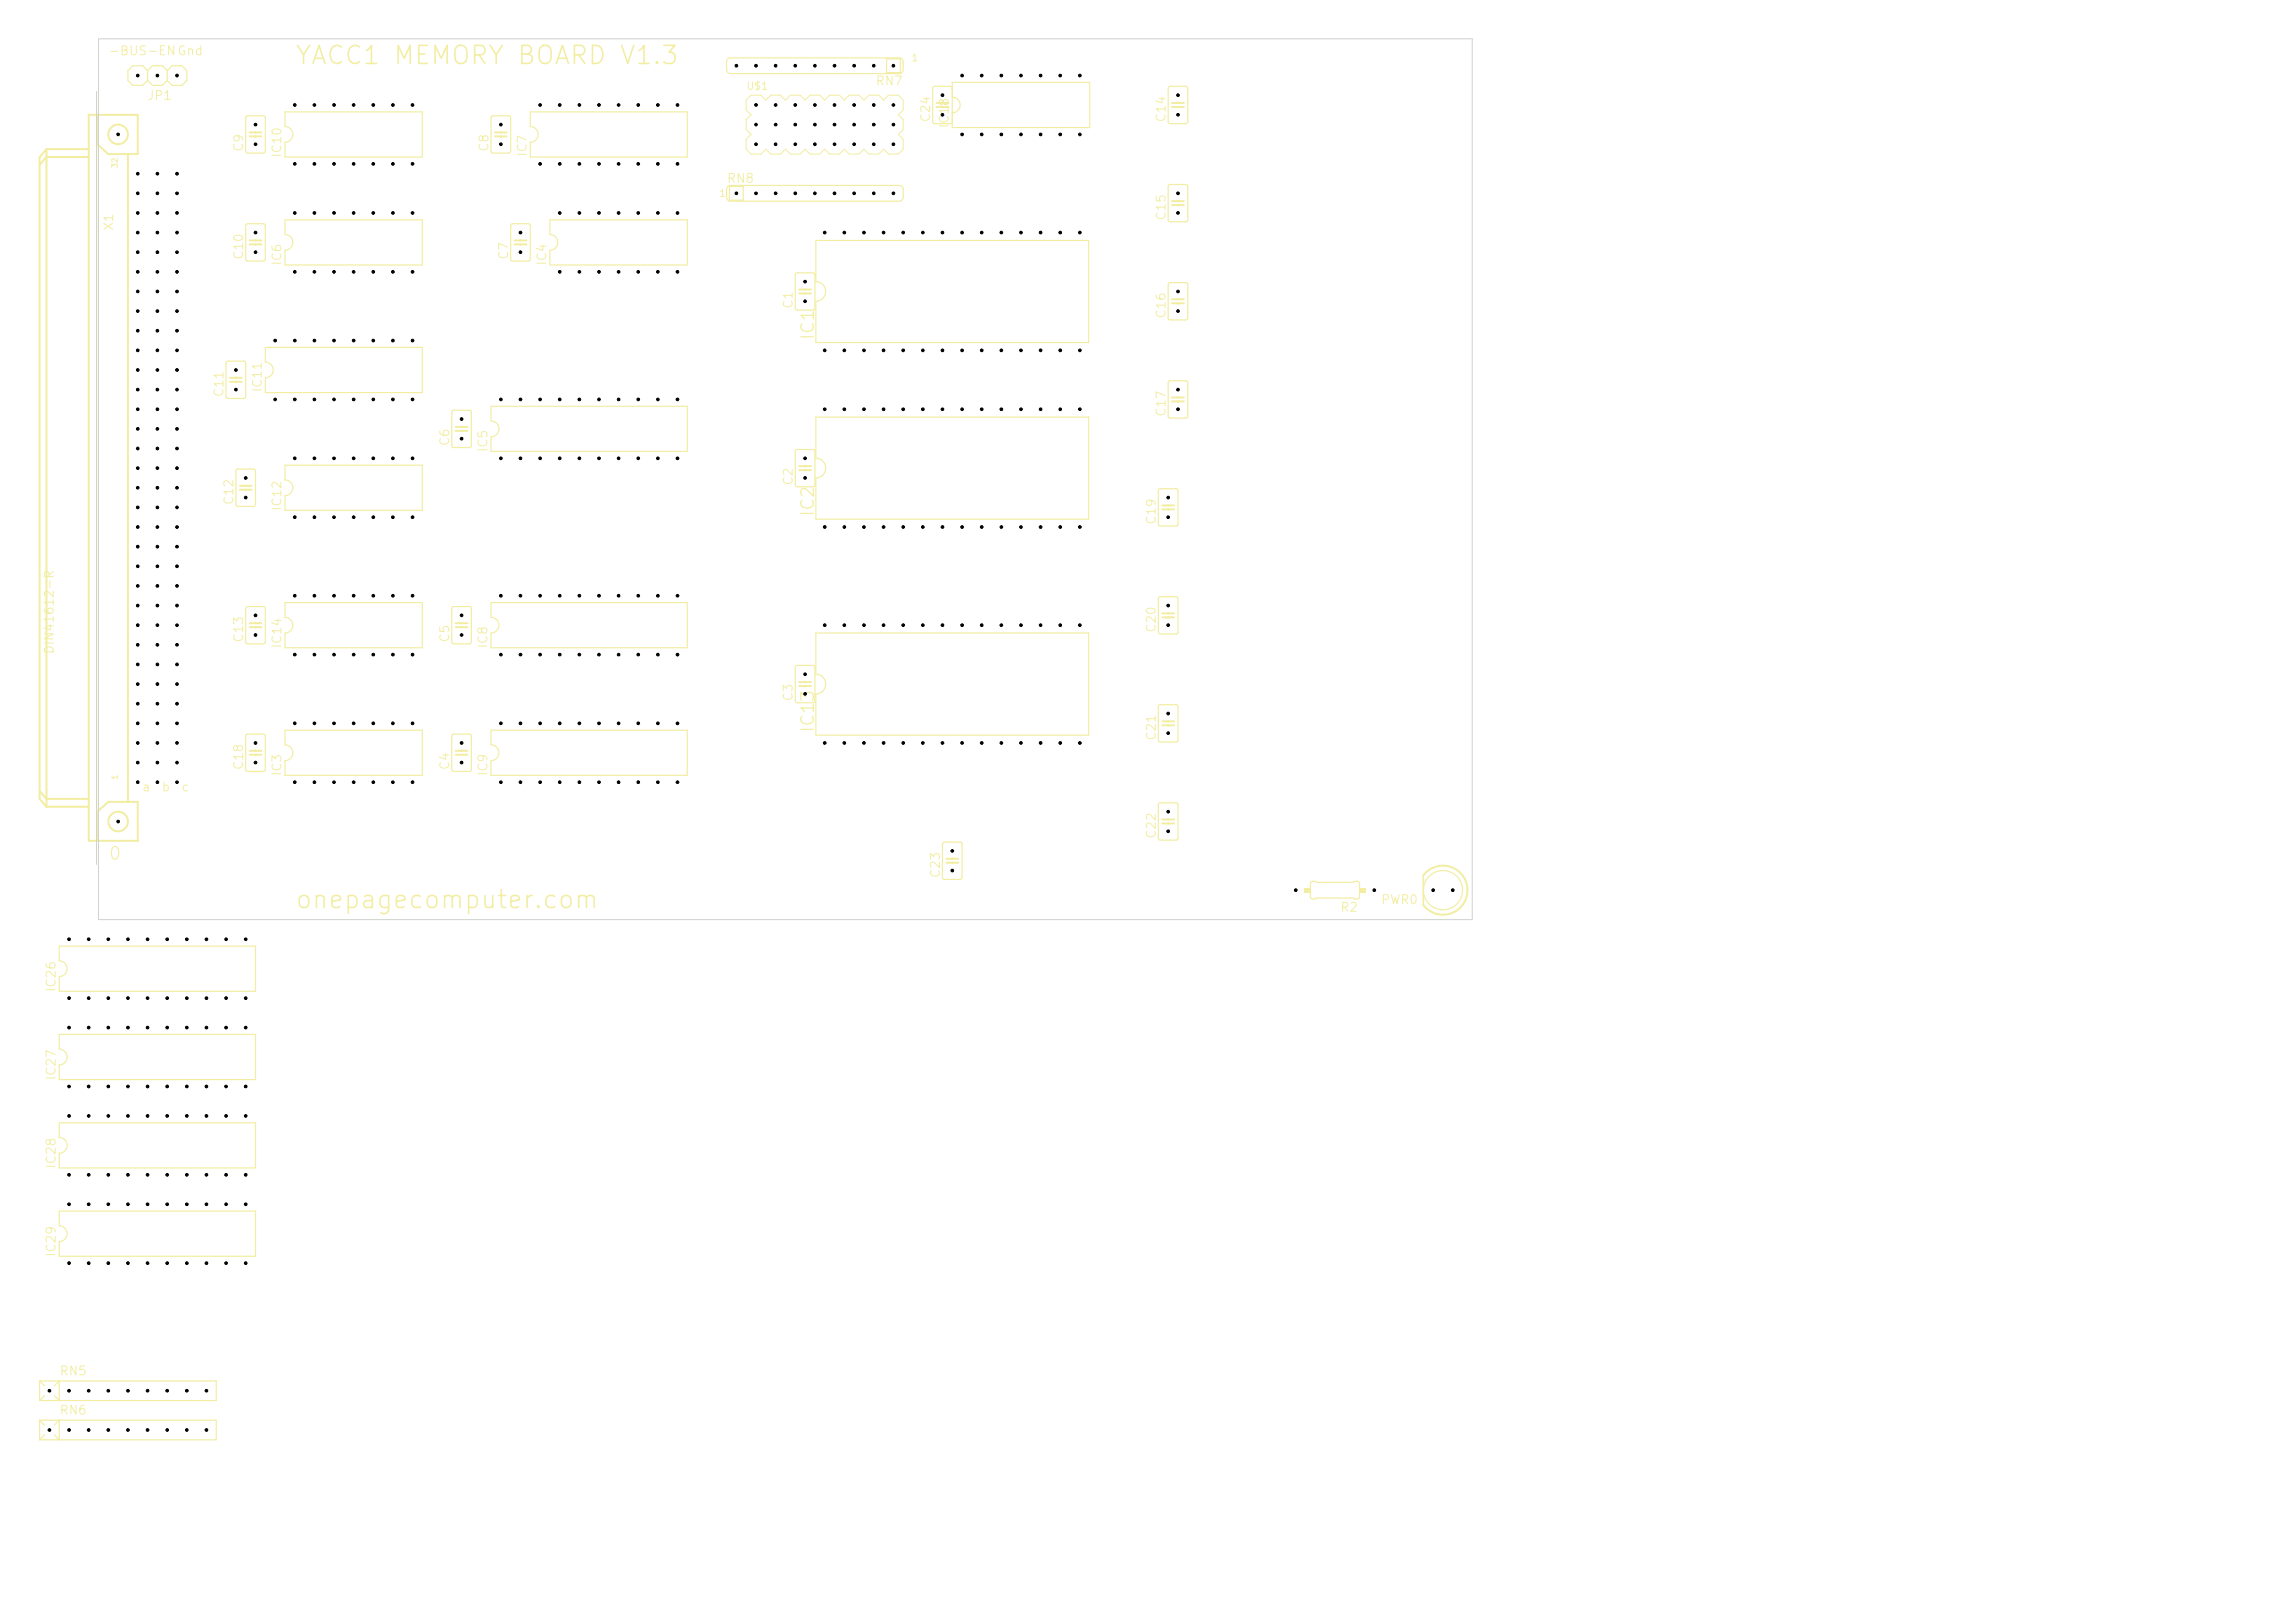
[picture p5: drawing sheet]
<svg xmlns="http://www.w3.org/2000/svg" width="297mm" height="210mm" viewBox="0 0 297 210" stroke-linecap="round" stroke-linejoin="round" font-family="sans-serif">
<defs><g id="words">
<g font-size="2.3" fill="#f2eda1">
<text x="38" y="8.9">YACC1 MEMORY BOARD V1.3</text>
<text x="38" y="118.1">onepagecomputer.com</text>
</g>
<g font-size="1.6" fill="#f2eda1">
<text x="105.7" y="44.1" transform="rotate(-90 105.7 44.1)">IC1</text>
<text x="105.7" y="67" transform="rotate(-90 105.7 67)">IC2</text>
<text x="105.7" y="94.9" transform="rotate(-90 105.7 94.9)">IC13</text>
<text x="13.9" y="111.7">0</text>
</g>
<g font-size="1.2" fill="#f2eda1">
<text x="14" y="7.4">-BUS-ENGnd</text>
<text x="113.2" y="11.3">RN7</text>
<text x="19" y="13.2">JP1</text>
<text x="120.6" y="15.9" transform="rotate(-90 120.6 15.9)">C24</text>
<text x="123.1" y="16.7" transform="rotate(-90 123.1 16.7)">IC18</text>
<text x="151.1" y="15.9" transform="rotate(-90 151.1 15.9)">C14</text>
<text x="31.7" y="19.7" transform="rotate(-90 31.7 19.7)">C9</text>
<text x="36.7" y="20.5" transform="rotate(-90 36.7 20.5)">IC10</text>
<text x="63.5" y="19.7" transform="rotate(-90 63.5 19.7)">C8</text>
<text x="68.4" y="20.4" transform="rotate(-90 68.4 20.4)">IC7</text>
<text x="94" y="23.9">RN8</text>
<text x="14.9" y="29.9" transform="rotate(-90 14.9 29.9)">X1</text>
<text x="151.1" y="28.6" transform="rotate(-90 151.1 28.6)">C15</text>
<text x="31.7" y="33.7" transform="rotate(-90 31.7 33.7)">C10</text>
<text x="36.7" y="34.5" transform="rotate(-90 36.7 34.5)">IC6</text>
<text x="66" y="33.7" transform="rotate(-90 66 33.7)">C7</text>
<text x="71" y="34.5" transform="rotate(-90 71 34.5)">IC4</text>
<text x="102.9" y="40" transform="rotate(-90 102.9 40)">C1</text>
<text x="151.1" y="41.3" transform="rotate(-90 151.1 41.3)">C16</text>
<text x="29.2" y="51.5" transform="rotate(-90 29.2 51.5)">C11</text>
<text x="34.2" y="50.8" transform="rotate(-90 34.2 50.8)">IC11</text>
<text x="58.4" y="57.8" transform="rotate(-90 58.4 57.8)">C6</text>
<text x="63.4" y="58.6" transform="rotate(-90 63.4 58.6)">IC5</text>
<text x="151.1" y="54" transform="rotate(-90 151.1 54)">C17</text>
<text x="30.5" y="65.4" transform="rotate(-90 30.5 65.4)">C12</text>
<text x="102.9" y="62.9" transform="rotate(-90 102.9 62.9)">C2</text>
<text x="36.7" y="66.2" transform="rotate(-90 36.7 66.2)">IC12</text>
<text x="149.9" y="68" transform="rotate(-90 149.9 68)">C19</text>
<text x="31.7" y="83.2" transform="rotate(-90 31.7 83.2)">C13</text>
<text x="36.7" y="84" transform="rotate(-90 36.7 84)">IC14</text>
<text x="58.4" y="83.2" transform="rotate(-90 58.4 83.2)">C5</text>
<text x="63.4" y="84" transform="rotate(-90 63.4 84)">IC8</text>
<text x="149.9" y="82" transform="rotate(-90 149.9 82)">C20</text>
<text x="102.9" y="90.8" transform="rotate(-90 102.9 90.8)">C3</text>
<text x="149.9" y="95.9" transform="rotate(-90 149.9 95.9)">C21</text>
<text x="31.7" y="99.7" transform="rotate(-90 31.7 99.7)">C18</text>
<text x="36.7" y="100.5" transform="rotate(-90 36.7 100.5)">IC3</text>
<text x="58.4" y="99.7" transform="rotate(-90 58.4 99.7)">C4</text>
<text x="63.4" y="100.5" transform="rotate(-90 63.4 100.5)">IC9</text>
<text x="121.9" y="113.7" transform="rotate(-90 121.9 113.7)">C23</text>
<text x="149.9" y="108.6" transform="rotate(-90 149.9 108.6)">C22</text>
<text x="173.4" y="118.3">R2</text>
<text x="178.6" y="117.3">PWR0</text>
<text x="7.5" y="128.4" transform="rotate(-90 7.5 128.4)">IC26</text>
<text x="7.5" y="139.9" transform="rotate(-90 7.5 139.9)">IC27</text>
<text x="7.5" y="151.3" transform="rotate(-90 7.5 151.3)">IC28</text>
<text x="7.5" y="162.7" transform="rotate(-90 7.5 162.7)">IC29</text>
<text x="7.6" y="178.3">RN5</text>
<text x="7.6" y="183.3">RN6</text>
</g>
<g font-size="1.1" fill="#f2eda1">
<text x="7.2" y="84.7" transform="rotate(-90 7.2 84.7)">DIN41612-R</text>
<text x="18.3" y="102.7">a</text>
<text x="20.8" y="102.7">b</text>
<text x="23.4" y="102.7">c</text>
</g>
<g font-size=".9" fill="#f2eda1">
<text x="96.5" y="11.8">U$1</text>
<text x="117.9" y="8.1">1</text>
<text x="93" y="25.7">1</text>
</g>
<g font-size=".7" fill="#f2eda1">
<text x="15.4" y="21.9" transform="rotate(-90 15.4 21.9)">32</text>
<text x="15.4" y="101" transform="rotate(-90 15.4 101)">1</text>
</g>
</g></defs>
<g fill="none" stroke="#f2eda1" stroke-width=".15">
<path d="M123.2 10.7h17.8v5.8h-17.8v-1.9a1.02 1.02 0 0 0 1.1-1 1.02 1.02 0 0 0-1.1-1zM66.2 29h.1h2.1l.2 .1v4.4l-.1 .3h-2.2l-.2-.2v-4.4zM67.4 31v.1M67.4 31.6v.1M103 35.4l.2-.1h2l.2 .1 .1 4.5-.2 .2h-2.2l-.2-.1v-4.4zM104.2 37.3v.2M104.2 38v.1M103 58.2h.2h2l.2 .1 .1 4.4-.2 .3h-2.2l-.2-.2v-4.4zM36.9 60.2h17.8v5.8h-17.8v-1.9a1.02 1.02 0 0 0 1-1 1.02 1.02 0 0 0-1-1zM58.5 78.6l.2-.1h2.1l.2 .1v4.5l-.1 .2h-2.2l-.2-.1v-4.5zM104.2 60.2v.1M104.2 60.8v.2"/>
<path d="M59.7 80.5v.1M59.7 81.1v.2M105.6 81.9h35.3v13.2h-35.3v-5.3a1.27 1.27 0 0 0 1.3-1.3 1.27 1.27 0 0 0-1.3-1.3zM169.7 114.1l.5-.1 .2 .2h4.8l.1-.2 .5 .1 .1 .2v1.9l-.2 .1h-.4l-.1-.1h-4.8l-.2 .1h-.4l-.2-.2v-1.8zM7.7 156.7h25.4v5.9h-25.4v-1.9a1.02 1.02 0 0 0 1-1.1 1.02 1.02 0 0 0-1-1z"/>
</g>
<path d="M66.6 31.6h1.5M66.6 31.1h1.5M103.4 38h1.5M103.4 37.5h1.5M103.4 60.8h1.5M103.4 60.3h1.5M59 81.1h1.5M59 80.6h1.5" fill="none" stroke="#f2eda1" stroke-width=".25"/>
<g fill="#f2eda1">
<path d="M168.7 114.9h.9v.6h-.9z"/>
<path d="M175.9 114.9h.9v.6h-.9z"/>
</g>
<g fill="none" stroke="#f2eda1" stroke-width=".15">
<path d="M19.1 9.1l-.6-.6h-1.3l-.6 .6v1.3l.6 .6h1.3l.6-.6M19.1 9.1l.6-.6h1.3l.6 .6M19.1 10.4l.6 .6h1.3l.6-.6M19.1 9.1v1.3M21.6 9.1l.7-.6h1.2l.7 .6v1.3l-.7 .6h-1.2l-.7-.6M21.6 9.1v1.3M31.9 15.1l.2-.1h2l.2 .1v4.5l-.1 .2h-2.2l-.2-.1v-4.5zM33.1 17v.1M33.1 17.6v.2M36.9 14.5h17.8v5.8h-17.8v-1.9a1.02 1.02 0 0 0 1-1 1.02 1.02 0 0 0-1-1zM63.6 15.1l.2-.1h2l.3 .1v4.5l-.2 .2h-2.1l-.2-.1-.1-4.5zM64.8 17v.1"/>
<path d="M64.8 17.6v.2M68.6 14.5h20.3v5.8h-20.3v-1.9a1.02 1.02 0 0 0 1-1 1.02 1.02 0 0 0-1-1zM94.2 7.6l.3-.1h21.9a.51 .51 0 0 1 .5 .5v1a.51 .51 0 0 1-.5 .5h-21.9a.51 .51 0 0 1-.5-.5v-1zM114.7 7.6h1.8v1.8h-1.8zM120.8 11.2h.2h2l.2 .1v4.4l-.1 .3h-2.2l-.2-.1v-4.5zM122 13.2v.1M122 13.8v.2M151.3 11.2h.1h2.1l.2 .1v4.4l-.1 .3h-2.2l-.2-.1v-4.5zM152.4 13.2v.1M152.4 13.8v.2M31.9 29h.2h2l.2 .1v4.4l-.1 .3h-2.2l-.2-.2v-4.4zM33.1 31v.1"/>
<path d="M33.1 31.6v.1M36.9 28.4h17.8v5.9h-17.8v-1.9a1.02 1.02 0 0 0 1-1 1.02 1.02 0 0 0-1-1.1zM71.2 28.4h17.7v5.9h-17.7v-1.9a1.02 1.02 0 0 0 1-1 1.02 1.02 0 0 0-1-1.1zM94.2 24.1l.3-.1h21.9a.51 .51 0 0 1 .5 .5v1a.51 .51 0 0 1-.5 .5h-21.9a.51 .51 0 0 1-.5-.5v-1zM94.4 24.1h1.8v1.8h-1.8zM105.6 31.1h35.3v13.2h-35.3v-5.3a1.27 1.27 0 0 0 1.3-1.3 1.27 1.27 0 0 0-1.3-1.3zM151.3 36.6h.1h2.1l.2 .1v4.4l-.1 .3h-2.2l-.2-.1v-4.5zM151.3 23.9h.1h2.1l.2 .1v4.4l-.1 .3h-2.2l-.2-.1v-4.5zM152.4 25.9v.1M152.4 26.5v.2M152.4 38.6v.1M152.4 39.2v.2"/>
<path d="M29.3 46.8l.2-.1h2l.3 .2v4.4l-.1 .2-2.2 .1-.2-.2v-4.4zM30.5 48.8v.1M30.5 49.4v.1M34.3 45h20.4v5.8h-20.4v-1.9a1.02 1.02 0 0 0 1.1-1 1.02 1.02 0 0 0-1.1-1zM58.5 53.2l.2-.1h2.1l.2 .1v4.5l-.1 .2h-2.2l-.2-.1v-4.5zM59.7 55.1v.1M59.7 55.7v.2M63.5 52.6h25.4v5.8h-25.4v-1.9a1.02 1.02 0 0 0 1.1-1 1.02 1.02 0 0 0-1.1-1zM105.6 54h35.3v13.2h-35.3v-5.4a1.27 1.27 0 0 0 1.3-1.2 1.27 1.27 0 0 0-1.3-1.3zM151.3 49.3h.1h2.1l.2 .1v4.4l-.1 .3h-2.2l-.2-.1v-4.5zM152.4 51.3v.1M152.4 51.9v.2"/>
<path d="M30.6 60.8l.2-.1h2l.2 .1 .1 4.5-.2 .2h-2.1l-.2-.1-.1-4.4zM31.8 62.7v.2M31.8 63.4v.1M31.9 78.6l.2-.1h2l.2 .1v4.5l-.1 .2h-2.2l-.2-.1v-4.5zM36.9 78h17.8v5.8h-17.8v-1.9a1.02 1.02 0 0 0 1-1 1.02 1.02 0 0 0-1-1zM63.5 78h25.4v5.8h-25.4v-1.9a1.02 1.02 0 0 0 1.1-1 1.02 1.02 0 0 0-1.1-1zM150 63.3l.2-.1h2l.2 .2v4.4l-.1 .2-2.2 .1-.2-.2v-4.4zM150 77.3l.2-.1h2l.2 .2v4.4l-.1 .2h-2.2l-.2-.1v-4.4zM151.2 65.3v.1M151.2 65.9v.1M151.2 79.2v.2M151.2 79.9v.1"/>
<path d="M31.9 95.1l.2-.1h2l.2 .1v4.5l-.1 .2h-2.2l-.2-.1v-4.5zM33.1 80.5v.1M33.1 81.1v.2M33.1 97v.2M33.1 97.7v.1M36.9 94.5h17.8v5.8h-17.8v-1.9a1.02 1.02 0 0 0 1-1 1.02 1.02 0 0 0-1-1zM58.5 95.1l.2-.1h2.1l.2 .1v4.5l-.1 .2h-2.2l-.2-.1v-4.5zM59.7 97v.2M59.7 97.7v.1M63.5 94.5h25.4v5.8h-25.4v-1.9a1.02 1.02 0 0 0 1.1-1 1.02 1.02 0 0 0-1.1-1zM103 86.2l.2-.1h2l.2 .1 .1 4.5-.2 .2h-2.2l-.2-.1v-4.4zM104.2 88.1v.2"/>
<path d="M104.2 88.8v.1M150 91.3l.2-.1h2l.2 .1v4.5l-.1 .2h-2.2l-.2-.1v-4.5zM151.2 93.2v.1M151.2 93.8v.2M122 109h.2h2.1l.2 .1v4.4l-.1 .3h-2.2l-.2-.2v-4.4zM123.2 111v.1M123.2 111.6v.2M150 104l.2-.1h2l.2 .1v4.5l-.1 .2h-2.2l-.2-.1v-4.5zM151.2 105.9v.1M151.2 106.5v.2M7.7 122.4h25.4v5.9h-25.4v-1.9a1.02 1.02 0 0 0 1-1.1 1.02 1.02 0 0 0-1-1zM7.7 133.9h25.4v5.8h-25.4v-1.9a1.02 1.02 0 0 0 1-1 1.02 1.02 0 0 0-1-1z"/>
<path d="M7.7 145.3h25.4v5.8h-25.4v-1.9a1.02 1.02 0 0 0 1-1 1.02 1.02 0 0 0-1-1zM5.1 178.7v2.5M5.1 178.7l.7 .6M5.1 178.7h22.9v2.5h-22.9M7 179.3l.7-.6v2.5l-.7-.6M5.1 183.8v2.5M5.1 183.8h22.9v2.5h-22.9M5.1 183.8l.7 .6M5.8 180.6l-.7 .6M5.8 185.7l-.7 .6M7 184.4l.7-.6v2.5l-.7-.6"/>
<circle cx="186.7" cy="115.2" r="2.54"/>
</g>
<g fill="none" stroke="#f2eda1" stroke-width=".25">
<path d="M6 19.3l-.9 1v83.1l.9 1M6 19.3v85.1M6 19.3h5.5M12.6 14.9v3.8l1.4 1.2h3.8v-5h-6.3v93.8M16.6 19.9v83.9M32.3 17.6h1.5M32.3 17.1h1.5M64.1 17.6h1.5M64.1 17.1h1.5M121.2 13.8h1.5M121.2 13.3h1.5M151.7 13.8h1.5"/>
<path d="M151.7 13.3h1.5M11.3 20.3h-5.3l-.9 1M32.3 31.6h1.5M32.3 31.1h1.5M151.7 39.2h1.5M151.7 38.7h1.5M151.7 26.5h1.5M151.7 26h1.5M29.8 49.4h1.5M29.8 48.9h1.5M59 55.7h1.5M59 55.2h1.5"/>
<path d="M151.7 51.9h1.5M151.7 51.4h1.5M31 63.4h1.6M31 62.9h1.6M150.4 65.9h1.5M150.4 65.4h1.5M150.4 79.9h1.5M150.4 79.4h1.5M32.3 81.1h1.5M32.3 80.6h1.5M32.3 97.7h1.5M32.3 97.2h1.5"/>
<path d="M59 97.7h1.5M59 97.2h1.5M103.4 88.8h1.5M103.4 88.3h1.5M150.4 93.8h1.5M150.4 93.3h1.5M5.1 102.4l.9 1h5.3M6 104.4h5.5M11.5 108.8h6.3M12.6 108.7v-3.7l1.4-1.2h3.8v5M122.5 111.6h1.5M122.5 111.1h1.5"/>
<path d="M150.4 106.5h1.5M150.4 106h1.5M184.2 113.3a3.2 3.2 0 0 1 4.7-.5 3.2 3.2 0 0 1 0 4.7 3.2 3.2 0 0 1-4.7-.4"/>
<circle cx="15.3" cy="17.4" r="1.27"/>
<circle cx="15.3" cy="106.3" r="1.27"/>
</g>
<path d="M184.2 113.3v3.8" fill="none" stroke="#f2eda1" stroke-width=".2"/>
<path d="M12.5 14.9v93.8M96.6 13l.6-.7h1.3l.6 .7 .6-.7h1.3l.6 .7 .7-.7h1.3l.6 .7 .6-.7h1.3l.6 .7 .7-.7h1.2l.7 .7 .6-.7h1.3l.6 .7 .6-.7h1.3l.6 .7 .7-.7h1.3l.6 .7v1.2l-.6 .7 .6 .6v1.3l-.6 .6 .6 .6v1.3l-.6 .6h-1.3l-.7-.6-.6 .6h-1.3l-.6-.6-.6 .6h-1.3l-.6-.6-.7 .6h-1.2l-.7-.6-.6 .6h-1.3l-.6-.6-.6 .6h-1.3l-.7-.6-.6 .6h-1.3l-.6-.6-.6 .6h-1.3l-.6-.6v-1.3l.6-.6-.6-.6v-1.3l.6-.6-.6-.7z" fill="none" stroke="#f2eda1" stroke-width=".13"/>
<path d="M12.5 11.8v100.1M12.7 5h177.8v114h-177.8z" fill="none" stroke="#d0d2cd" stroke-width=".13"/>
<g fill="#000" stroke="#000" stroke-width=".13">
<circle cx="15.3" cy="17.4" r=".17"/>
<circle cx="17.8" cy="9.8" r=".17"/>
<circle cx="20.4" cy="9.8" r=".17"/>
<circle cx="22.9" cy="9.8" r=".17"/>
<circle cx="33.1" cy="16.1" r=".17"/>
<circle cx="33.1" cy="18.7" r=".17"/>
<circle cx="38.1" cy="13.6" r=".17"/>
<circle cx="40.7" cy="13.6" r=".17"/>
<circle cx="43.2" cy="13.6" r=".17"/>
<circle cx="45.8" cy="13.6" r=".17"/>
<circle cx="48.3" cy="13.6" r=".17"/>
<circle cx="50.8" cy="13.6" r=".17"/>
<circle cx="53.4" cy="13.6" r=".17"/>
<circle cx="64.8" cy="16.1" r=".17"/>
<circle cx="64.8" cy="18.7" r=".17"/>
<circle cx="69.9" cy="13.6" r=".17"/>
<circle cx="72.4" cy="13.6" r=".17"/>
<circle cx="75" cy="13.6" r=".17"/>
<circle cx="77.5" cy="13.6" r=".17"/>
<circle cx="80.1" cy="13.6" r=".17"/>
<circle cx="82.6" cy="13.6" r=".17"/>
<circle cx="85.1" cy="13.6" r=".17"/>
<circle cx="87.7" cy="13.6" r=".17"/>
<circle cx="95.3" cy="8.5" r=".17"/>
<circle cx="97.8" cy="8.5" r=".17"/>
<circle cx="97.8" cy="13.6" r=".17"/>
<circle cx="97.8" cy="16.1" r=".17"/>
<circle cx="97.8" cy="18.7" r=".17"/>
<circle cx="100.4" cy="18.7" r=".17"/>
<circle cx="100.4" cy="16.1" r=".17"/>
<circle cx="100.4" cy="13.6" r=".17"/>
<circle cx="100.4" cy="8.5" r=".17"/>
<circle cx="102.9" cy="18.7" r=".17"/>
<circle cx="102.9" cy="8.5" r=".17"/>
<circle cx="102.9" cy="13.6" r=".17"/>
<circle cx="102.9" cy="16.1" r=".17"/>
<circle cx="105.5" cy="8.5" r=".17"/>
<circle cx="105.5" cy="13.6" r=".17"/>
<circle cx="105.5" cy="16.1" r=".17"/>
<circle cx="105.5" cy="18.7" r=".17"/>
<circle cx="108" cy="18.7" r=".17"/>
<circle cx="108" cy="8.5" r=".17"/>
<circle cx="108" cy="13.6" r=".17"/>
<circle cx="108" cy="16.1" r=".17"/>
<circle cx="110.5" cy="13.6" r=".17"/>
<circle cx="110.5" cy="16.1" r=".17"/>
<circle cx="110.5" cy="8.5" r=".17"/>
<circle cx="110.5" cy="18.7" r=".17"/>
<circle cx="113.1" cy="18.7" r=".17"/>
<circle cx="113.1" cy="13.6" r=".17"/>
<circle cx="113.1" cy="16.1" r=".17"/>
<circle cx="113.1" cy="8.5" r=".17"/>
<circle cx="115.6" cy="8.5" r=".17"/>
<circle cx="115.6" cy="18.7" r=".17"/>
<circle cx="115.6" cy="13.6" r=".17"/>
<circle cx="115.6" cy="16.1" r=".17"/>
<circle cx="122" cy="14.9" r=".17"/>
<circle cx="122" cy="12.3" r=".17"/>
<circle cx="124.5" cy="9.8" r=".17"/>
<circle cx="124.5" cy="17.4" r=".17"/>
<circle cx="127" cy="9.8" r=".17"/>
<circle cx="127" cy="17.4" r=".17"/>
<circle cx="129.6" cy="17.4" r=".17"/>
<circle cx="129.6" cy="9.8" r=".17"/>
<circle cx="132.1" cy="17.4" r=".17"/>
<circle cx="132.1" cy="9.8" r=".17"/>
<circle cx="134.7" cy="9.8" r=".17"/>
<circle cx="134.7" cy="17.4" r=".17"/>
<circle cx="137.2" cy="17.4" r=".17"/>
<circle cx="137.2" cy="9.8" r=".17"/>
<circle cx="139.7" cy="9.8" r=".17"/>
<circle cx="139.7" cy="17.4" r=".17"/>
<circle cx="152.4" cy="14.9" r=".17"/>
<circle cx="152.4" cy="12.3" r=".17"/>
<circle cx="17.8" cy="37.7" r=".17"/>
<circle cx="17.8" cy="32.6" r=".17"/>
<circle cx="17.8" cy="22.5" r=".17"/>
<circle cx="17.8" cy="25" r=".17"/>
<circle cx="17.8" cy="27.6" r=".17"/>
<circle cx="17.8" cy="35.2" r=".17"/>
<circle cx="17.8" cy="30.1" r=".17"/>
<circle cx="20.4" cy="35.2" r=".17"/>
<circle cx="20.4" cy="32.6" r=".17"/>
<circle cx="20.4" cy="37.7" r=".17"/>
<circle cx="20.4" cy="30.1" r=".17"/>
<circle cx="20.4" cy="22.5" r=".17"/>
<circle cx="20.4" cy="25" r=".17"/>
<circle cx="20.4" cy="27.6" r=".17"/>
<circle cx="22.9" cy="22.5" r=".17"/>
<circle cx="22.9" cy="27.6" r=".17"/>
<circle cx="22.9" cy="32.6" r=".17"/>
<circle cx="22.9" cy="30.1" r=".17"/>
<circle cx="22.9" cy="25" r=".17"/>
<circle cx="22.9" cy="37.7" r=".17"/>
<circle cx="22.9" cy="35.2" r=".17"/>
<circle cx="33.1" cy="32.6" r=".17"/>
<circle cx="33.1" cy="30.1" r=".17"/>
<circle cx="38.1" cy="21.2" r=".17"/>
<circle cx="38.1" cy="35.2" r=".17"/>
<circle cx="38.1" cy="27.6" r=".17"/>
<circle cx="40.7" cy="21.2" r=".17"/>
<circle cx="40.7" cy="35.2" r=".17"/>
<circle cx="40.7" cy="27.6" r=".17"/>
<circle cx="43.2" cy="27.6" r=".17"/>
<circle cx="43.2" cy="35.2" r=".17"/>
<circle cx="43.2" cy="21.2" r=".17"/>
<circle cx="45.8" cy="27.6" r=".17"/>
<circle cx="45.8" cy="35.2" r=".17"/>
<circle cx="45.8" cy="21.2" r=".17"/>
<circle cx="48.3" cy="35.2" r=".17"/>
<circle cx="48.3" cy="21.2" r=".17"/>
<circle cx="48.3" cy="27.6" r=".17"/>
<circle cx="50.8" cy="35.2" r=".17"/>
<circle cx="50.8" cy="21.2" r=".17"/>
<circle cx="50.8" cy="27.6" r=".17"/>
<circle cx="53.4" cy="27.6" r=".17"/>
<circle cx="53.4" cy="35.2" r=".17"/>
<circle cx="53.4" cy="21.2" r=".17"/>
<circle cx="67.4" cy="30.1" r=".17"/>
<circle cx="67.4" cy="32.6" r=".17"/>
<circle cx="69.9" cy="21.2" r=".17"/>
<circle cx="72.4" cy="21.2" r=".17"/>
<circle cx="72.4" cy="27.6" r=".17"/>
<circle cx="72.4" cy="35.2" r=".17"/>
<circle cx="75" cy="35.2" r=".17"/>
<circle cx="75" cy="21.2" r=".17"/>
<circle cx="75" cy="27.6" r=".17"/>
<circle cx="77.5" cy="35.2" r=".17"/>
<circle cx="77.5" cy="21.2" r=".17"/>
<circle cx="77.5" cy="27.6" r=".17"/>
<circle cx="80.1" cy="21.2" r=".17"/>
<circle cx="80.1" cy="35.2" r=".17"/>
<circle cx="80.1" cy="27.6" r=".17"/>
<circle cx="82.6" cy="21.2" r=".17"/>
<circle cx="82.6" cy="35.2" r=".17"/>
<circle cx="82.6" cy="27.6" r=".17"/>
<circle cx="85.1" cy="35.2" r=".17"/>
<circle cx="85.1" cy="21.2" r=".17"/>
<circle cx="85.1" cy="27.6" r=".17"/>
<circle cx="87.7" cy="35.2" r=".17"/>
<circle cx="87.7" cy="21.2" r=".17"/>
<circle cx="87.7" cy="27.6" r=".17"/>
<circle cx="95.3" cy="25" r=".17"/>
<circle cx="97.8" cy="25" r=".17"/>
<circle cx="100.4" cy="25" r=".17"/>
<circle cx="102.9" cy="25" r=".17"/>
<circle cx="104.2" cy="36.4" r=".17"/>
<circle cx="104.2" cy="39" r=".17"/>
<circle cx="105.5" cy="25" r=".17"/>
<circle cx="106.7" cy="30.1" r=".17"/>
<circle cx="108" cy="25" r=".17"/>
<circle cx="109.3" cy="30.1" r=".17"/>
<circle cx="110.5" cy="25" r=".17"/>
<circle cx="111.8" cy="30.1" r=".17"/>
<circle cx="113.1" cy="25" r=".17"/>
<circle cx="114.3" cy="30.1" r=".17"/>
<circle cx="115.6" cy="25" r=".17"/>
<circle cx="116.9" cy="30.1" r=".17"/>
<circle cx="119.4" cy="30.1" r=".17"/>
<circle cx="122" cy="30.1" r=".17"/>
<circle cx="124.5" cy="30.1" r=".17"/>
<circle cx="127" cy="30.1" r=".17"/>
<circle cx="129.6" cy="30.1" r=".17"/>
<circle cx="132.1" cy="30.1" r=".17"/>
<circle cx="134.7" cy="30.1" r=".17"/>
<circle cx="137.2" cy="30.1" r=".17"/>
<circle cx="139.7" cy="30.1" r=".17"/>
<circle cx="152.4" cy="25" r=".17"/>
<circle cx="152.4" cy="27.6" r=".17"/>
<circle cx="152.4" cy="37.7" r=".17"/>
<circle cx="17.8" cy="42.8" r=".17"/>
<circle cx="17.8" cy="40.3" r=".17"/>
<circle cx="17.8" cy="58" r=".17"/>
<circle cx="17.8" cy="55.5" r=".17"/>
<circle cx="17.8" cy="50.4" r=".17"/>
<circle cx="17.8" cy="47.9" r=".17"/>
<circle cx="17.8" cy="45.3" r=".17"/>
<circle cx="17.8" cy="53" r=".17"/>
<circle cx="20.4" cy="42.8" r=".17"/>
<circle cx="20.4" cy="40.3" r=".17"/>
<circle cx="20.4" cy="50.4" r=".17"/>
<circle cx="20.4" cy="55.5" r=".17"/>
<circle cx="20.4" cy="58" r=".17"/>
<circle cx="20.4" cy="45.3" r=".17"/>
<circle cx="20.4" cy="53" r=".17"/>
<circle cx="20.4" cy="47.9" r=".17"/>
<circle cx="22.9" cy="42.8" r=".17"/>
<circle cx="22.9" cy="40.3" r=".17"/>
<circle cx="22.9" cy="55.5" r=".17"/>
<circle cx="22.9" cy="58" r=".17"/>
<circle cx="22.9" cy="50.4" r=".17"/>
<circle cx="22.9" cy="45.3" r=".17"/>
<circle cx="22.9" cy="47.9" r=".17"/>
<circle cx="22.9" cy="53" r=".17"/>
<circle cx="30.5" cy="50.4" r=".17"/>
<circle cx="30.5" cy="47.9" r=".17"/>
<circle cx="35.6" cy="44.1" r=".17"/>
<circle cx="35.6" cy="51.7" r=".17"/>
<circle cx="38.1" cy="44.1" r=".17"/>
<circle cx="38.1" cy="51.7" r=".17"/>
<circle cx="38.1" cy="59.3" r=".17"/>
<circle cx="40.7" cy="44.1" r=".17"/>
<circle cx="40.7" cy="59.3" r=".17"/>
<circle cx="40.7" cy="51.7" r=".17"/>
<circle cx="43.2" cy="44.1" r=".17"/>
<circle cx="43.2" cy="51.7" r=".17"/>
<circle cx="43.2" cy="59.3" r=".17"/>
<circle cx="45.8" cy="44.1" r=".17"/>
<circle cx="45.8" cy="59.3" r=".17"/>
<circle cx="45.8" cy="51.7" r=".17"/>
<circle cx="48.3" cy="44.1" r=".17"/>
<circle cx="48.3" cy="59.3" r=".17"/>
<circle cx="48.3" cy="51.7" r=".17"/>
<circle cx="50.8" cy="44.1" r=".17"/>
<circle cx="50.8" cy="59.3" r=".17"/>
<circle cx="50.8" cy="51.7" r=".17"/>
<circle cx="53.4" cy="44.1" r=".17"/>
<circle cx="53.4" cy="51.7" r=".17"/>
<circle cx="53.4" cy="59.3" r=".17"/>
<circle cx="59.7" cy="56.8" r=".17"/>
<circle cx="59.7" cy="54.2" r=".17"/>
<circle cx="64.8" cy="59.3" r=".17"/>
<circle cx="64.8" cy="51.7" r=".17"/>
<circle cx="67.4" cy="59.3" r=".17"/>
<circle cx="67.4" cy="51.7" r=".17"/>
<circle cx="69.9" cy="51.7" r=".17"/>
<circle cx="69.9" cy="59.3" r=".17"/>
<circle cx="72.4" cy="51.7" r=".17"/>
<circle cx="72.4" cy="59.3" r=".17"/>
<circle cx="75" cy="51.7" r=".17"/>
<circle cx="75" cy="59.3" r=".17"/>
<circle cx="77.5" cy="59.3" r=".17"/>
<circle cx="77.5" cy="51.7" r=".17"/>
<circle cx="80.1" cy="51.7" r=".17"/>
<circle cx="80.1" cy="59.3" r=".17"/>
<circle cx="82.6" cy="59.3" r=".17"/>
<circle cx="82.6" cy="51.7" r=".17"/>
<circle cx="85.1" cy="59.3" r=".17"/>
<circle cx="85.1" cy="51.7" r=".17"/>
<circle cx="87.7" cy="59.3" r=".17"/>
<circle cx="87.7" cy="51.7" r=".17"/>
<circle cx="104.2" cy="59.3" r=".17"/>
<circle cx="106.7" cy="45.3" r=".17"/>
<circle cx="106.7" cy="53" r=".17"/>
<circle cx="109.3" cy="45.3" r=".17"/>
<circle cx="109.3" cy="53" r=".17"/>
<circle cx="111.8" cy="45.3" r=".17"/>
<circle cx="111.8" cy="53" r=".17"/>
<circle cx="114.3" cy="45.3" r=".17"/>
<circle cx="114.3" cy="53" r=".17"/>
<circle cx="116.9" cy="45.3" r=".17"/>
<circle cx="116.9" cy="53" r=".17"/>
<circle cx="119.4" cy="45.3" r=".17"/>
<circle cx="119.4" cy="53" r=".17"/>
<circle cx="122" cy="53" r=".17"/>
<circle cx="122" cy="45.3" r=".17"/>
<circle cx="124.5" cy="45.3" r=".17"/>
<circle cx="124.5" cy="53" r=".17"/>
<circle cx="127" cy="45.3" r=".17"/>
<circle cx="127" cy="53" r=".17"/>
<circle cx="129.6" cy="45.3" r=".17"/>
<circle cx="129.6" cy="53" r=".17"/>
<circle cx="132.1" cy="53" r=".17"/>
<circle cx="132.1" cy="45.3" r=".17"/>
<circle cx="134.7" cy="53" r=".17"/>
<circle cx="134.7" cy="45.3" r=".17"/>
<circle cx="137.2" cy="45.3" r=".17"/>
<circle cx="137.2" cy="53" r=".17"/>
<circle cx="139.7" cy="45.3" r=".17"/>
<circle cx="139.7" cy="53" r=".17"/>
<circle cx="152.4" cy="40.3" r=".17"/>
<circle cx="152.4" cy="50.4" r=".17"/>
<circle cx="152.4" cy="53" r=".17"/>
<circle cx="17.8" cy="68.2" r=".17"/>
<circle cx="17.8" cy="65.7" r=".17"/>
<circle cx="17.8" cy="70.7" r=".17"/>
<circle cx="17.8" cy="63.1" r=".17"/>
<circle cx="17.8" cy="73.3" r=".17"/>
<circle cx="17.8" cy="60.6" r=".17"/>
<circle cx="17.8" cy="78.4" r=".17"/>
<circle cx="17.8" cy="75.8" r=".17"/>
<circle cx="20.4" cy="73.3" r=".17"/>
<circle cx="20.4" cy="78.4" r=".17"/>
<circle cx="20.4" cy="70.7" r=".17"/>
<circle cx="20.4" cy="65.7" r=".17"/>
<circle cx="20.4" cy="63.1" r=".17"/>
<circle cx="20.4" cy="68.2" r=".17"/>
<circle cx="20.4" cy="75.8" r=".17"/>
<circle cx="20.4" cy="60.6" r=".17"/>
<circle cx="22.9" cy="78.4" r=".17"/>
<circle cx="22.9" cy="70.7" r=".17"/>
<circle cx="22.9" cy="65.7" r=".17"/>
<circle cx="22.9" cy="63.1" r=".17"/>
<circle cx="22.9" cy="75.8" r=".17"/>
<circle cx="22.9" cy="73.3" r=".17"/>
<circle cx="22.9" cy="68.2" r=".17"/>
<circle cx="22.9" cy="60.6" r=".17"/>
<circle cx="31.8" cy="64.4" r=".17"/>
<circle cx="31.8" cy="61.8" r=".17"/>
<circle cx="33.1" cy="79.6" r=".17"/>
<circle cx="38.1" cy="77.1" r=".17"/>
<circle cx="38.1" cy="66.9" r=".17"/>
<circle cx="40.7" cy="77.1" r=".17"/>
<circle cx="40.7" cy="66.9" r=".17"/>
<circle cx="43.2" cy="66.9" r=".17"/>
<circle cx="43.2" cy="77.1" r=".17"/>
<circle cx="45.8" cy="77.1" r=".17"/>
<circle cx="45.8" cy="66.9" r=".17"/>
<circle cx="48.3" cy="77.1" r=".17"/>
<circle cx="48.3" cy="66.9" r=".17"/>
<circle cx="50.8" cy="66.9" r=".17"/>
<circle cx="50.8" cy="77.1" r=".17"/>
<circle cx="53.4" cy="77.1" r=".17"/>
<circle cx="53.4" cy="66.9" r=".17"/>
<circle cx="59.7" cy="79.6" r=".17"/>
<circle cx="64.8" cy="77.1" r=".17"/>
<circle cx="67.4" cy="77.1" r=".17"/>
<circle cx="69.9" cy="77.1" r=".17"/>
<circle cx="72.4" cy="77.1" r=".17"/>
<circle cx="75" cy="77.1" r=".17"/>
<circle cx="77.5" cy="77.1" r=".17"/>
<circle cx="80.1" cy="77.1" r=".17"/>
<circle cx="82.6" cy="77.1" r=".17"/>
<circle cx="85.1" cy="77.1" r=".17"/>
<circle cx="87.7" cy="77.1" r=".17"/>
<circle cx="104.2" cy="61.8" r=".17"/>
<circle cx="106.7" cy="68.2" r=".17"/>
<circle cx="109.3" cy="68.2" r=".17"/>
<circle cx="111.8" cy="68.2" r=".17"/>
<circle cx="114.3" cy="68.2" r=".17"/>
<circle cx="116.9" cy="68.2" r=".17"/>
<circle cx="119.4" cy="68.2" r=".17"/>
<circle cx="122" cy="68.2" r=".17"/>
<circle cx="124.5" cy="68.2" r=".17"/>
<circle cx="127" cy="68.2" r=".17"/>
<circle cx="129.6" cy="68.2" r=".17"/>
<circle cx="132.1" cy="68.2" r=".17"/>
<circle cx="134.7" cy="68.2" r=".17"/>
<circle cx="137.2" cy="68.2" r=".17"/>
<circle cx="139.7" cy="68.2" r=".17"/>
<circle cx="151.2" cy="64.4" r=".17"/>
<circle cx="151.2" cy="66.9" r=".17"/>
<circle cx="151.2" cy="78.4" r=".17"/>
<circle cx="17.8" cy="83.4" r=".17"/>
<circle cx="17.8" cy="86" r=".17"/>
<circle cx="17.8" cy="96.1" r=".17"/>
<circle cx="17.8" cy="80.9" r=".17"/>
<circle cx="17.8" cy="91.1" r=".17"/>
<circle cx="17.8" cy="88.5" r=".17"/>
<circle cx="17.8" cy="98.7" r=".17"/>
<circle cx="17.8" cy="93.6" r=".17"/>
<circle cx="20.4" cy="80.9" r=".17"/>
<circle cx="20.4" cy="98.7" r=".17"/>
<circle cx="20.4" cy="91.1" r=".17"/>
<circle cx="20.4" cy="88.5" r=".17"/>
<circle cx="20.4" cy="83.4" r=".17"/>
<circle cx="20.4" cy="96.1" r=".17"/>
<circle cx="20.4" cy="86" r=".17"/>
<circle cx="20.4" cy="93.6" r=".17"/>
<circle cx="22.9" cy="98.7" r=".17"/>
<circle cx="22.9" cy="91.1" r=".17"/>
<circle cx="22.9" cy="96.1" r=".17"/>
<circle cx="22.9" cy="86" r=".17"/>
<circle cx="22.9" cy="93.6" r=".17"/>
<circle cx="22.9" cy="80.9" r=".17"/>
<circle cx="22.9" cy="88.5" r=".17"/>
<circle cx="22.9" cy="83.4" r=".17"/>
<circle cx="33.1" cy="98.7" r=".17"/>
<circle cx="33.1" cy="82.2" r=".17"/>
<circle cx="33.1" cy="96.1" r=".17"/>
<circle cx="38.1" cy="93.6" r=".17"/>
<circle cx="38.1" cy="84.7" r=".17"/>
<circle cx="40.7" cy="84.7" r=".17"/>
<circle cx="40.7" cy="93.6" r=".17"/>
<circle cx="43.2" cy="93.6" r=".17"/>
<circle cx="43.2" cy="84.7" r=".17"/>
<circle cx="45.8" cy="93.6" r=".17"/>
<circle cx="45.8" cy="84.7" r=".17"/>
<circle cx="48.3" cy="93.6" r=".17"/>
<circle cx="48.3" cy="84.7" r=".17"/>
<circle cx="50.8" cy="84.7" r=".17"/>
<circle cx="50.8" cy="93.6" r=".17"/>
<circle cx="53.4" cy="84.7" r=".17"/>
<circle cx="53.4" cy="93.6" r=".17"/>
<circle cx="59.7" cy="98.7" r=".17"/>
<circle cx="59.7" cy="82.2" r=".17"/>
<circle cx="59.7" cy="96.1" r=".17"/>
<circle cx="64.8" cy="84.7" r=".17"/>
<circle cx="64.8" cy="93.6" r=".17"/>
<circle cx="67.4" cy="84.7" r=".17"/>
<circle cx="67.4" cy="93.6" r=".17"/>
<circle cx="69.9" cy="84.7" r=".17"/>
<circle cx="69.9" cy="93.6" r=".17"/>
<circle cx="72.4" cy="93.6" r=".17"/>
<circle cx="72.4" cy="84.7" r=".17"/>
<circle cx="75" cy="84.7" r=".17"/>
<circle cx="75" cy="93.6" r=".17"/>
<circle cx="77.5" cy="84.7" r=".17"/>
<circle cx="77.5" cy="93.6" r=".17"/>
<circle cx="80.1" cy="84.7" r=".17"/>
<circle cx="80.1" cy="93.6" r=".17"/>
<circle cx="82.6" cy="84.7" r=".17"/>
<circle cx="82.6" cy="93.6" r=".17"/>
<circle cx="85.1" cy="84.7" r=".17"/>
<circle cx="85.1" cy="93.6" r=".17"/>
<circle cx="87.7" cy="93.6" r=".17"/>
<circle cx="87.7" cy="84.7" r=".17"/>
<circle cx="104.2" cy="89.8" r=".17"/>
<circle cx="104.2" cy="87.2" r=".17"/>
<circle cx="106.7" cy="80.9" r=".17"/>
<circle cx="106.7" cy="96.1" r=".17"/>
<circle cx="109.3" cy="80.9" r=".17"/>
<circle cx="109.3" cy="96.1" r=".17"/>
<circle cx="111.8" cy="80.9" r=".17"/>
<circle cx="111.8" cy="96.1" r=".17"/>
<circle cx="114.3" cy="96.1" r=".17"/>
<circle cx="114.3" cy="80.9" r=".17"/>
<circle cx="116.9" cy="80.9" r=".17"/>
<circle cx="116.9" cy="96.1" r=".17"/>
<circle cx="119.4" cy="96.1" r=".17"/>
<circle cx="119.4" cy="80.9" r=".17"/>
<circle cx="122" cy="96.1" r=".17"/>
<circle cx="122" cy="80.9" r=".17"/>
<circle cx="124.5" cy="80.9" r=".17"/>
<circle cx="124.5" cy="96.1" r=".17"/>
<circle cx="127" cy="80.9" r=".17"/>
<circle cx="127" cy="96.1" r=".17"/>
<circle cx="129.6" cy="80.9" r=".17"/>
<circle cx="129.6" cy="96.1" r=".17"/>
<circle cx="132.1" cy="96.1" r=".17"/>
<circle cx="132.1" cy="80.9" r=".17"/>
<circle cx="134.7" cy="96.1" r=".17"/>
<circle cx="134.7" cy="80.9" r=".17"/>
<circle cx="137.2" cy="80.9" r=".17"/>
<circle cx="137.2" cy="96.1" r=".17"/>
<circle cx="139.7" cy="96.1" r=".17"/>
<circle cx="139.7" cy="80.9" r=".17"/>
<circle cx="151.2" cy="92.3" r=".17"/>
<circle cx="151.2" cy="94.9" r=".17"/>
<circle cx="151.2" cy="80.9" r=".17"/>
<circle cx="15.3" cy="106.3" r=".18"/>
<circle cx="17.8" cy="101.2" r=".17"/>
<circle cx="20.4" cy="101.2" r=".17"/>
<circle cx="22.9" cy="101.2" r=".17"/>
<circle cx="38.1" cy="101.2" r=".17"/>
<circle cx="40.7" cy="101.2" r=".17"/>
<circle cx="43.2" cy="101.2" r=".17"/>
<circle cx="45.8" cy="101.2" r=".17"/>
<circle cx="48.3" cy="101.2" r=".17"/>
<circle cx="50.8" cy="101.2" r=".17"/>
<circle cx="53.4" cy="101.2" r=".17"/>
<circle cx="64.8" cy="101.2" r=".17"/>
<circle cx="67.4" cy="101.2" r=".17"/>
<circle cx="69.9" cy="101.2" r=".17"/>
<circle cx="72.4" cy="101.2" r=".17"/>
<circle cx="75" cy="101.2" r=".17"/>
<circle cx="77.5" cy="101.2" r=".17"/>
<circle cx="80.1" cy="101.2" r=".17"/>
<circle cx="82.6" cy="101.2" r=".17"/>
<circle cx="85.1" cy="101.2" r=".17"/>
<circle cx="87.7" cy="101.2" r=".17"/>
<circle cx="123.2" cy="112.6" r=".17"/>
<circle cx="123.2" cy="110.1" r=".17"/>
<circle cx="151.2" cy="105" r=".17"/>
<circle cx="151.2" cy="107.6" r=".17"/>
<circle cx="167.7" cy="115.2" r=".17"/>
<circle cx="177.8" cy="115.2" r=".17"/>
<circle cx="185.5" cy="115.2" r=".17"/>
<circle cx="188" cy="115.2" r=".17"/>
<circle cx="8.9" cy="121.5" r=".17"/>
<circle cx="8.9" cy="133" r=".17"/>
<circle cx="8.9" cy="129.2" r=".17"/>
<circle cx="11.5" cy="121.5" r=".17"/>
<circle cx="11.5" cy="133" r=".17"/>
<circle cx="11.5" cy="129.2" r=".17"/>
<circle cx="14" cy="121.5" r=".17"/>
<circle cx="14" cy="133" r=".17"/>
<circle cx="14" cy="129.2" r=".17"/>
<circle cx="16.6" cy="121.5" r=".17"/>
<circle cx="16.6" cy="133" r=".17"/>
<circle cx="16.6" cy="129.2" r=".17"/>
<circle cx="19.1" cy="121.5" r=".17"/>
<circle cx="19.1" cy="133" r=".17"/>
<circle cx="19.1" cy="129.2" r=".17"/>
<circle cx="21.6" cy="121.5" r=".17"/>
<circle cx="21.6" cy="133" r=".17"/>
<circle cx="21.6" cy="129.2" r=".17"/>
<circle cx="24.2" cy="121.5" r=".17"/>
<circle cx="24.2" cy="129.2" r=".17"/>
<circle cx="24.2" cy="133" r=".17"/>
<circle cx="26.7" cy="121.5" r=".17"/>
<circle cx="26.7" cy="129.2" r=".17"/>
<circle cx="26.7" cy="133" r=".17"/>
<circle cx="29.3" cy="121.5" r=".17"/>
<circle cx="29.3" cy="133" r=".17"/>
<circle cx="29.3" cy="129.2" r=".17"/>
<circle cx="31.8" cy="121.5" r=".17"/>
<circle cx="31.8" cy="133" r=".17"/>
<circle cx="31.8" cy="129.2" r=".17"/>
<circle cx="8.9" cy="144.4" r=".17"/>
<circle cx="8.9" cy="140.6" r=".17"/>
<circle cx="8.9" cy="155.8" r=".17"/>
<circle cx="8.9" cy="152" r=".17"/>
<circle cx="11.5" cy="144.4" r=".17"/>
<circle cx="11.5" cy="140.6" r=".17"/>
<circle cx="11.5" cy="155.8" r=".17"/>
<circle cx="11.5" cy="152" r=".17"/>
<circle cx="14" cy="144.4" r=".17"/>
<circle cx="14" cy="140.6" r=".17"/>
<circle cx="14" cy="155.8" r=".17"/>
<circle cx="14" cy="152" r=".17"/>
<circle cx="16.6" cy="144.4" r=".17"/>
<circle cx="16.6" cy="140.6" r=".17"/>
<circle cx="16.6" cy="155.8" r=".17"/>
<circle cx="16.6" cy="152" r=".17"/>
<circle cx="19.1" cy="144.4" r=".17"/>
<circle cx="19.1" cy="140.6" r=".17"/>
<circle cx="19.1" cy="155.8" r=".17"/>
<circle cx="19.1" cy="152" r=".17"/>
<circle cx="21.6" cy="144.4" r=".17"/>
<circle cx="21.6" cy="140.6" r=".17"/>
<circle cx="21.6" cy="152" r=".17"/>
<circle cx="21.6" cy="155.8" r=".17"/>
<circle cx="24.2" cy="140.6" r=".17"/>
<circle cx="24.2" cy="152" r=".17"/>
<circle cx="24.2" cy="144.4" r=".17"/>
<circle cx="24.2" cy="155.8" r=".17"/>
<circle cx="26.7" cy="140.6" r=".17"/>
<circle cx="26.7" cy="144.4" r=".17"/>
<circle cx="26.7" cy="155.8" r=".17"/>
<circle cx="26.7" cy="152" r=".17"/>
<circle cx="29.3" cy="144.4" r=".17"/>
<circle cx="29.3" cy="140.6" r=".17"/>
<circle cx="29.3" cy="155.8" r=".17"/>
<circle cx="29.3" cy="152" r=".17"/>
<circle cx="31.8" cy="144.4" r=".17"/>
<circle cx="31.8" cy="140.6" r=".17"/>
<circle cx="31.8" cy="155.8" r=".17"/>
<circle cx="31.8" cy="152" r=".17"/>
<circle cx="6.4" cy="180" r=".17"/>
<circle cx="8.9" cy="180" r=".17"/>
<circle cx="8.9" cy="163.4" r=".17"/>
<circle cx="11.5" cy="180" r=".17"/>
<circle cx="11.5" cy="163.4" r=".17"/>
<circle cx="14" cy="180" r=".17"/>
<circle cx="14" cy="163.4" r=".17"/>
<circle cx="16.6" cy="180" r=".17"/>
<circle cx="16.6" cy="163.4" r=".17"/>
<circle cx="19.1" cy="180" r=".17"/>
<circle cx="19.1" cy="163.4" r=".17"/>
<circle cx="21.6" cy="180" r=".17"/>
<circle cx="21.6" cy="163.4" r=".17"/>
<circle cx="24.2" cy="180" r=".17"/>
<circle cx="24.2" cy="163.4" r=".17"/>
<circle cx="26.7" cy="180" r=".17"/>
<circle cx="26.7" cy="163.4" r=".17"/>
<circle cx="29.3" cy="163.4" r=".17"/>
<circle cx="31.8" cy="163.4" r=".17"/>
<circle cx="6.4" cy="185" r=".17"/>
<circle cx="8.9" cy="185" r=".17"/>
<circle cx="11.5" cy="185" r=".17"/>
<circle cx="14" cy="185" r=".17"/>
<circle cx="16.6" cy="185" r=".17"/>
<circle cx="19.1" cy="185" r=".17"/>
<circle cx="21.6" cy="185" r=".17"/>
<circle cx="24.2" cy="185" r=".17"/>
<circle cx="26.7" cy="185" r=".17"/>
</g>
<use href="#words"/>
</svg>
